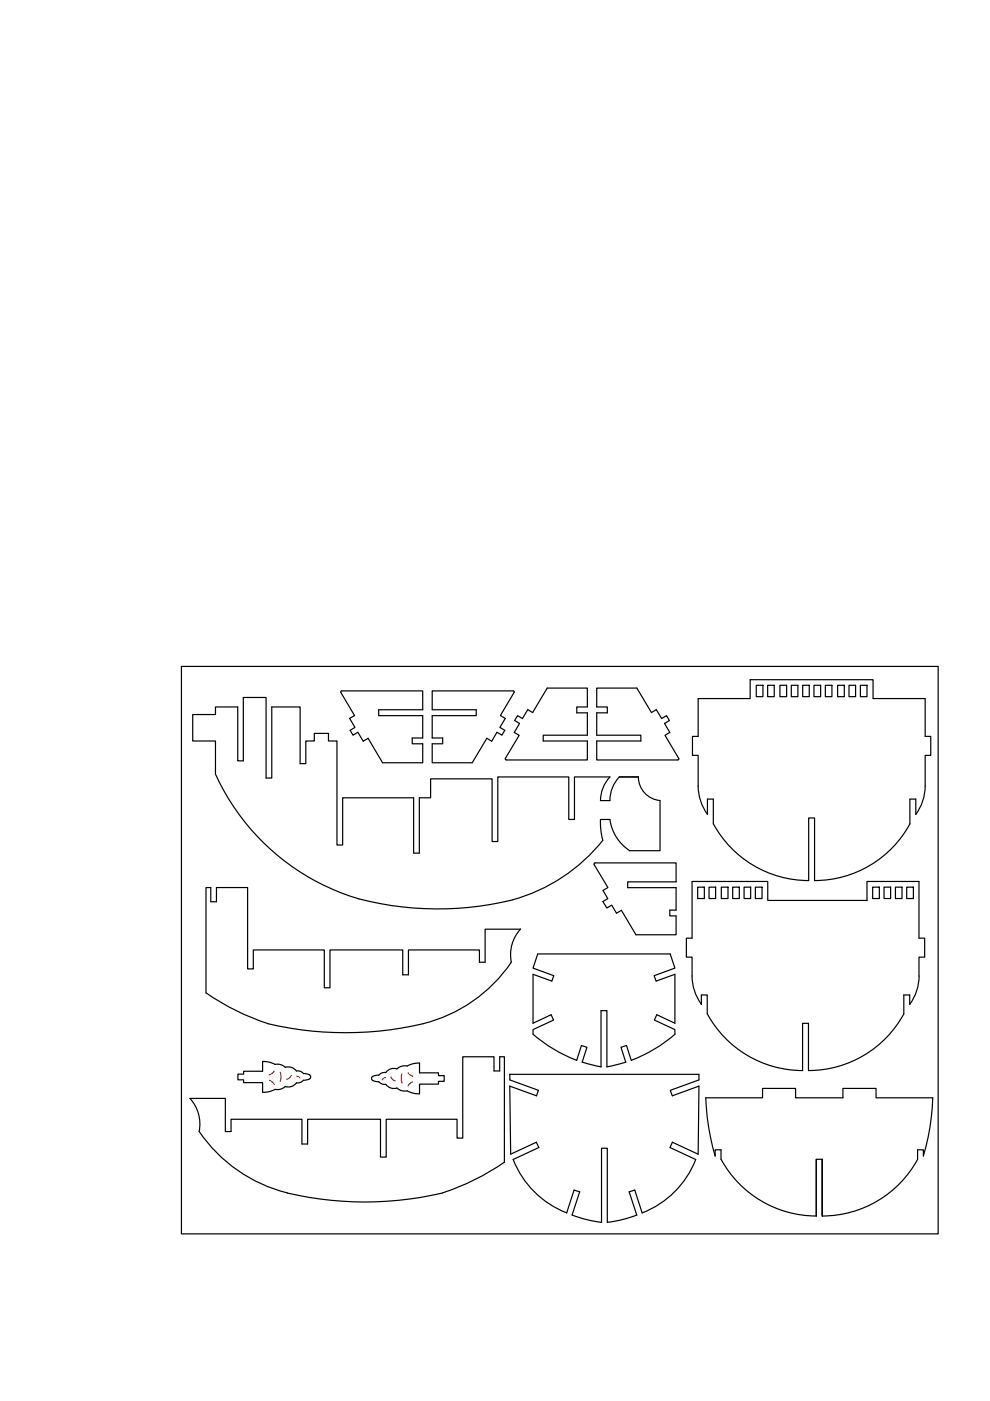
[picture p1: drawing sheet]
<svg xmlns="http://www.w3.org/2000/svg" width="210mm" height="297mm" viewBox="0 0 210 297" stroke-linecap="round" stroke-linejoin="round" font-family="sans-serif">
<!-- layer: 0 -->
<g fill="none" stroke="#000" stroke-width=".25">
<path d="M38.5 141.3h160.4v120.3h-160.4zM72.3 146.8v-.2l.2-.1h17.1v4h-9.3v1.2h9.3v4.8h-2.2v1.2h2.2v4h-8.5l-3.1-5.2-1 .6-1.1-1.9-1 .7-.7-1.1 1.1-.6-1.2-1.9 1.1-.6-2.9-4.9M91.6 146.5h17.3l.1 .3-2.9 4.9 1 .6-1.1 1.9 1 .6-.6 1.1-1-.7-1.1 1.9-1.1-.6-3.1 5.2h-8.5v-4h2.3v-1.2h-2.3v-4.8h9.4v-1.2h-9.4zM160.3 145.3h1.5v2.4h-1.5zM162.8 145.3h1.4v2.4h-1.4zM165.4 145.3h1.4v2.4h-1.4zM167.8 145.3h1.4v2.4h-1.4zM170.2 145.3h1.4v2.4h-1.4zM172.6 145.3h1.4v2.4h-1.4zM175 145.3h1.4v2.4h-1.4zM177.6 145.3h1.4v2.4h-1.4zM180 145.3h1.4v2.4h-1.4z"/>
<path d="M182.4 145.3h1.4v2.4h-1.4zM107.4 161.1l-.2-.3 2.9-4.9-1.1-.6 1.2-1.9-1.1-.6 .6-1.1 1.1 .6 1.1-1.8 1 .6 3.1-5.2h8.5v4h-2.2v1.2h2.2v4.8h-9.3v1.2h9.3v4h-17.2M131.3 164.7a7.3 7.3 0 0 0-2 5h-2a7.3 7.3 0 0 1 2-5h-7.5v9h-1.2v-9h-15.1v13.7h-1.2v-13.3h-13v4h-2.4v11.8h-1.2v-11.8h-15v10.1h-1.3v-22.1h-1.8v-1.6h-3v1.6h-1.8v4.8h-1.2v-12h-6v15.1h-1.2v-17.1h-4.8v13.4h-1.2v-11.4h-4.7v1.6h-4.8v5.6h4.8v7a48.5 48.5 0 0 0 41.9 28.4 66.8 66.8 0 0 0 21.1-1.7M131.3 164.7h4a5.1 5.1 0 0 0 4.6 5v10.7h-6.4a9.4 9.4 0 0 1-4.2-6.7h-2l.1 2.6 .4 1.9a37.1 37.1 0 0 1-19.1 12.6M143.7 161.1l.2-.1v-.2l-2.9-4.9 1-.6-1.1-1.9 1-.6-.6-1.1-1 .6-1.1-1.8-1.1 .6-3.1-5.2h-8.5v4h2.3v1.2h-2.3v4.8h9.4v1.2h-9.4v4h17.2M150 172.7v-3.3h1.2v5.3M150 172.7a10.2 10.2 0 0 1-2-6v-6.5h-1.2v-4.1h1.2v-8h11.1v-4h26v4h11.1v8h1.1v4.1h-1.1v6.4a10.2 10.2 0 0 1-2 6.1M151.3 174.7a23 23 0 0 0 20.2 12M192.9 174.7a23 23 0 0 1-20.2 12M194.2 172.7v-3.3h-1.3v5.3M110.4 197a8.1 8.1 0 0 0-2 7 32.6 32.6 0 0 1-23.3 14 72.1 72.1 0 0 1-28.3-.9 51.2 51.2 0 0 1-13.1-6.6M110.4 197h-7.5v7h-1.3v-2.6h-15v5.3h-1.2v-5.3h-15.4v8h-1.2v-8h-15.1v4h-1.2v-17.2h-6.6v3h-1.2v-3h-1v22.3"/>
<path d="M126.1 183h17.2v4h-10.2v1.2h10.2v4.8h-1.3v1.2h1.3v4h-8.5l-3.1-5.2-1 .6-1-1.7-1 .6-.9-1.4 1.1-.6-1-1.7 1-.6-2.9-4.9zM147.9 188.1h1.4v2.4h-1.4zM150.3 188.1h1.4v2.4h-1.4zM152.9 188.1h1.5v2.4h-1.5zM155.3 188.1h1.4v2.4h-1.4zM157.8 188.1h1.4v2.4h-1.4zM160.2 188.1h1.4v2.4h-1.4zM171.5 186.7v-13.3h1.2v13.3M185 188.1h1.4v2.4h-1.4zM187.4 188.1h1.4v2.4h-1.4zM189.9 188.1h1.3v2.4h-1.3zM192.2 188.1h1.5v2.4h-1.5z"/>
<path d="M148.7 213v-2h1.3v3.9a23 23 0 0 0 20.2 12.1M148.7 212.9a10.2 10.2 0 0 1-2-6v-4h-1.2v-4h1.2v-12h16.1v4h21v-4h11v12h1.3v4h-1.3a20.3 20.3 0 0 1-.2 6.4l-.9 2.3-.8 1.3M192.9 213v-2h-1.3v3.9a23 23 0 0 1-20.2 12.1M40.3 232.9h7.5v7h1.2v-2.6h15v5.3h1.2v-5.3h15.5v8h1.2v-8h15v4h1.2v-17.2h6.6v3h1.2v-3h1v22.3M40.3 232.9a8.1 8.1 0 0 1 1.9 7 32.7 32.7 0 0 0 23.4 14 72.1 72.1 0 0 0 28.2-1M55.7 225.1v2h-4v.6h-1.3v1.2h1.3v.6h4v2.1M55.7 225.1l1.6 .2a2.44 2.44 0 0 0 2 .4l1.2 .6a2.09 2.09 0 0 1 2.3 .8 1.64 1.64 0 0 1 1.6 .5l1.2 .3 .3 .4-.2 .4-1.3 .3a1.64 1.64 0 0 1-1.6 .6 2.05 2.05 0 0 1-2.3 .8 2.37 2.37 0 0 1-2.2 .6l-1.5 .5-1.1 .1M84.2 226.6a2.36 2.36 0 0 1 2.1-.6l1-.4 1.6-.2v2.1h4.1v.6h1.2v1.2h-1.2v.6h-4.1v2M84.2 226.6a2.05 2.05 0 0 0-2.4 .8 1.64 1.64 0 0 0-1.5 .6l-1.3 .2-.2 .4 .2 .5 1.3 .2a1.64 1.64 0 0 0 1.5 .6 2.05 2.05 0 0 0 2.4 .8 2.37 2.37 0 0 0 2.1 .6l1.6 .5 1.1 .1M122.3 224.8a31.4 31.4 0 0 1-9.3-5.5v-1l4.4-2-.6-1.2-3.8 1.8v-10.3l4 1.4 .4-1.1-4.4-1.6 1-3h28.1l1 3-4.4 1.6 .4 1.1 4-1.4v10.3l-3.8-1.8-.6 1.2 4.4 2v1a30.9 30.9 0 0 1-9.2 5.5M122.3 224.8l1-3.1 1.1 .3-1 3.2M123.4 225.2l4.1 1"/>
<path d="M127.4 226.2v-11.9h1.3v11.9M132.7 225.2l-4 1M133.8 224.8l-1-3.1-1.1 .3 1 3.2M170.2 227v-10h1.2v10M107 246.4a50.3 50.3 0 0 1-13.2 6.5M120.1 257.2l1.6-4.9 1.2 .4-1.6 4.9M120.2 257.2a19.9 19.9 0 0 1-11.4-11.4l5.4-2.5-.5-1.1-5.4 2.5-.2-14.4 5.7 2 .4-1.1-6.1-2.2v-1.2h40.1v1.2l-6.1 2.2 .4 1.1 5.7-2-.2 14.4-5.4-2.5-.5 1.1 5.4 2.5a19.8 19.8 0 0 1-11.3 11.4M121.3 257.6a25.7 25.7 0 0 0 6.2 1.6M127.5 259.2v-15.8h1.3v15.8M136.2 257.2l-1.6-4.9-1.2 .4 1.6 4.9a25.7 25.7 0 0 1-6.2 1.6M173.1 245.8v12M174.3 245.8v12v-12h-1.2v12"/>
<path d="M194.5 245.8v-2h1.3v1.3a48 48 0 0 0 2-12.3h-12.1v-2h-7v2h-10v-2h-7v2h-12.1a50.5 50.5 0 0 0 2 12.3v-1.3h1.3v2a23 23 0 0 0 20.2 12M194.6 245.8a23 23 0 0 1-20.2 12"/>
</g>
<path d="M57.1 229.1l.6 .3 .5 .5M58.1 227.1l-.4 .5-.6 .3M59.4 227.4l.2 .7-.2 1.2M61.8 228a1.34 1.34 0 0 1-1 .8M62.9 228.2h.3l.4 .4M81.8 228.5h-.3l-.5 .4M82.9 228.3a1.34 1.34 0 0 0 .9 .9M85.2 227.7l-.1 .8 .2 1.1M86.5 227.4l.5 .5 .6 .3M87.5 229.4l-.6 .3-.4 .6" fill="none" stroke="#f00" stroke-width=".25"/>
</svg>
